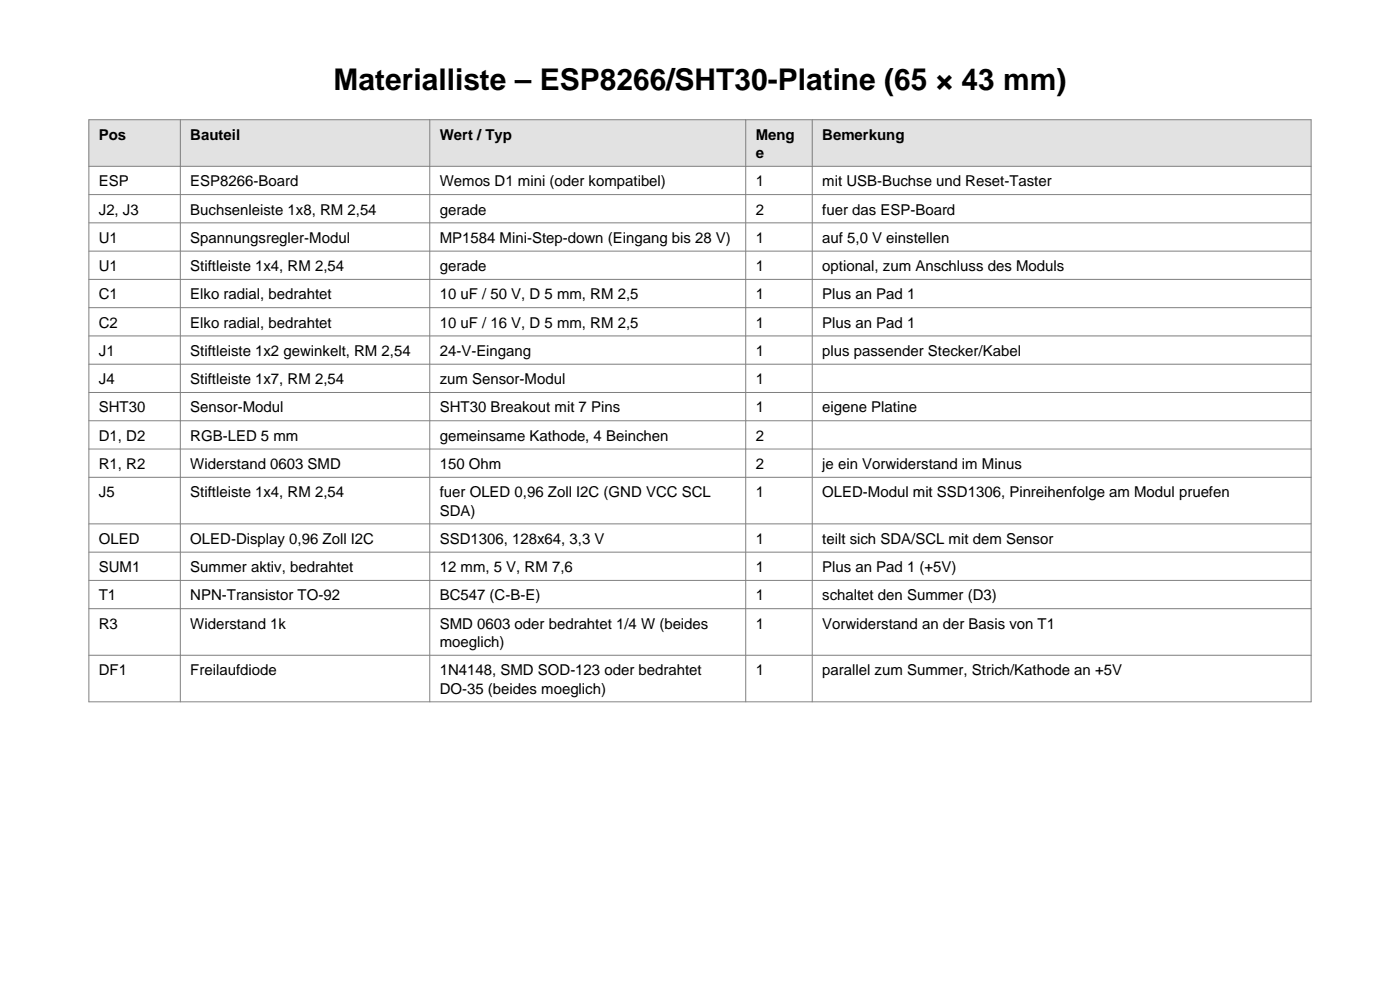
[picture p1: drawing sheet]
<svg xmlns="http://www.w3.org/2000/svg" width="297mm" height="210mm" viewBox="0 0 297 210" stroke-linecap="round" stroke-linejoin="round" font-family="sans-serif">
<defs><g id="words">
<text font-size="6.3" x="70.8" y="19.1">Materialliste – ESP8266/SHT30-Platine (65 × 43 mm)</text>
<g font-size="3.2">
<text x="21" y="29.6">Pos</text>
<text x="40.4" y="29.6">Bauteil</text>
<text x="93.3" y="29.6">Wert / Typ</text>
<text x="160.3" y="29.6">Meng</text>
<text x="174.4" y="29.6">Bemerkung</text>
<text x="160.3" y="33.5">e</text>
<text x="21" y="39.5">ESP</text>
<text x="40.4" y="39.5">ESP8266-Board</text>
<text x="93.3" y="39.5">Wemos D1 mini (oder kompatibel)</text>
<text x="160.3" y="39.5">1</text>
<text x="174.4" y="39.5">mit USB-Buchse und Reset-Taster</text>
<text x="21" y="45.5">J2, J3</text>
<text x="40.4" y="45.5">Buchsenleiste 1x8, RM 2,54</text>
<text x="93.3" y="45.5">gerade</text>
<text x="160.3" y="45.5">2</text>
<text x="174.4" y="45.5">fuer das ESP-Board</text>
<text x="21" y="51.5">U1</text>
<text x="40.4" y="51.5">Spannungsregler-Modul</text>
<text x="93.3" y="51.5">MP1584 Mini-Step-down (Eingang bis 28 V)</text>
<text x="160.3" y="51.5">1</text>
<text x="174.4" y="51.5">auf 5,0 V einstellen</text>
<text x="21" y="57.5">U1</text>
<text x="40.4" y="57.5">Stiftleiste 1x4, RM 2,54</text>
<text x="93.3" y="57.5">gerade</text>
<text x="160.3" y="57.5">1</text>
<text x="174.4" y="57.5">optional, zum Anschluss des Moduls</text>
<text x="21" y="63.5">C1</text>
<text x="40.4" y="63.5">Elko radial, bedrahtet</text>
<text x="93.3" y="63.5">10 uF / 50 V, D 5 mm, RM 2,5</text>
<text x="160.3" y="63.5">1</text>
<text x="174.4" y="63.5">Plus an Pad 1</text>
<text x="21" y="69.5">C2</text>
<text x="40.4" y="69.5">Elko radial, bedrahtet</text>
<text x="93.3" y="69.5">10 uF / 16 V, D 5 mm, RM 2,5</text>
<text x="160.3" y="69.5">1</text>
<text x="174.4" y="69.5">Plus an Pad 1</text>
<text x="21" y="75.5">J1</text>
<text x="40.4" y="75.5">Stiftleiste 1x2 gewinkelt, RM 2,54</text>
<text x="93.3" y="75.5">24-V-Eingang</text>
<text x="160.3" y="75.5">1</text>
<text x="174.4" y="75.5">plus passender Stecker/Kabel</text>
<text x="21" y="81.5">J4</text>
<text x="40.4" y="81.5">Stiftleiste 1x7, RM 2,54</text>
<text x="93.3" y="81.5">zum Sensor-Modul</text>
<text x="160.3" y="81.5">1</text>
<text x="21" y="87.5">SHT30</text>
<text x="40.4" y="87.5">Sensor-Modul</text>
<text x="93.3" y="87.5">SHT30 Breakout mit 7 Pins</text>
<text x="160.3" y="87.5">1</text>
<text x="174.4" y="87.5">eigene Platine</text>
<text x="21" y="93.5">D1, D2</text>
<text x="40.4" y="93.5">RGB-LED 5 mm</text>
<text x="93.3" y="93.5">gemeinsame Kathode, 4 Beinchen</text>
<text x="160.3" y="93.5">2</text>
<text x="21" y="99.5">R1, R2</text>
<text x="40.4" y="99.5">Widerstand 0603 SMD</text>
<text x="93.3" y="99.5">150 Ohm</text>
<text x="160.3" y="99.5">2</text>
<text x="174.4" y="99.5">je ein Vorwiderstand im Minus</text>
<text x="21" y="105.5">J5</text>
<text x="40.4" y="105.5">Stiftleiste 1x4, RM 2,54</text>
<text x="93.3" y="105.5">fuer OLED 0,96 Zoll I2C (GND VCC SCL</text>
<text x="160.3" y="105.5">1</text>
<text x="174.4" y="105.5">OLED-Modul mit SSD1306, Pinreihenfolge am Modul pruefen</text>
<text x="93.3" y="109.4">SDA)</text>
<text x="21" y="115.4">OLED</text>
<text x="40.4" y="115.4">OLED-Display 0,96 Zoll I2C</text>
<text x="93.3" y="115.4">SSD1306, 128x64, 3,3 V</text>
<text x="160.3" y="115.4">1</text>
<text x="174.4" y="115.4">teilt sich SDA/SCL mit dem Sensor</text>
<text x="21" y="121.4">SUM1</text>
<text x="40.4" y="121.4">Summer aktiv, bedrahtet</text>
<text x="93.3" y="121.4">12 mm, 5 V, RM 7,6</text>
<text x="160.3" y="121.4">1</text>
<text x="174.4" y="121.4">Plus an Pad 1 (+5V)</text>
<text x="21" y="127.4">T1</text>
<text x="40.4" y="127.4">NPN-Transistor TO-92</text>
<text x="93.3" y="127.4">BC547 (C-B-E)</text>
<text x="160.3" y="127.4">1</text>
<text x="174.4" y="127.4">schaltet den Summer (D3)</text>
<text x="21" y="133.3">R3</text>
<text x="40.4" y="133.3">Widerstand 1k</text>
<text x="93.3" y="133.3">SMD 0603 oder bedrahtet 1/4 W (beides</text>
<text x="93.3" y="137.2">moeglich)</text>
<text x="160.3" y="133.3">1</text>
<text x="174.4" y="133.3">Vorwiderstand an der Basis von T1</text>
<text x="21" y="143.2">DF1</text>
<text x="40.4" y="143.2">Freilaufdiode</text>
<text x="93.3" y="143.2">1N4148, SMD SOD-123 oder bedrahtet</text>
<text x="160.3" y="143.2">1</text>
<text x="174.4" y="143.2">parallel zum Summer, Strich/Kathode an +5V</text>
<text x="93.3" y="147.1">DO-35 (beides moeglich)</text>
</g>
</g></defs>
<path d="M18.9 25.4h259.2v9.9h-259.2z" fill-rule="evenodd" fill="#dde3ea"/>
<g fill="none" stroke="#808080" stroke-width=".21">
<path d="M18.9 25.4h259.2v123.5h-259.2zM18.9 35.3h259.2M38.3 25.4v123.5M91.2 25.4v123.5M158.2 25.4v123.5M172.3 25.4v123.5M18.9 41.3h259.2M18.9 47.3h259.2M18.9 53.3h259.2M18.9 59.3h259.2M18.9 65.3h259.2M18.9 71.3h259.2"/>
<path d="M18.9 77.3h259.2M18.9 83.3h259.2M18.9 89.3h259.2M18.9 95.2h259.2M18.9 101.2h259.2M18.9 111.1h259.2M18.9 117.1h259.2M18.9 123.1h259.2M18.9 129.1h259.2M18.9 139h259.2"/>
</g>
<use href="#words"/>
</svg>
